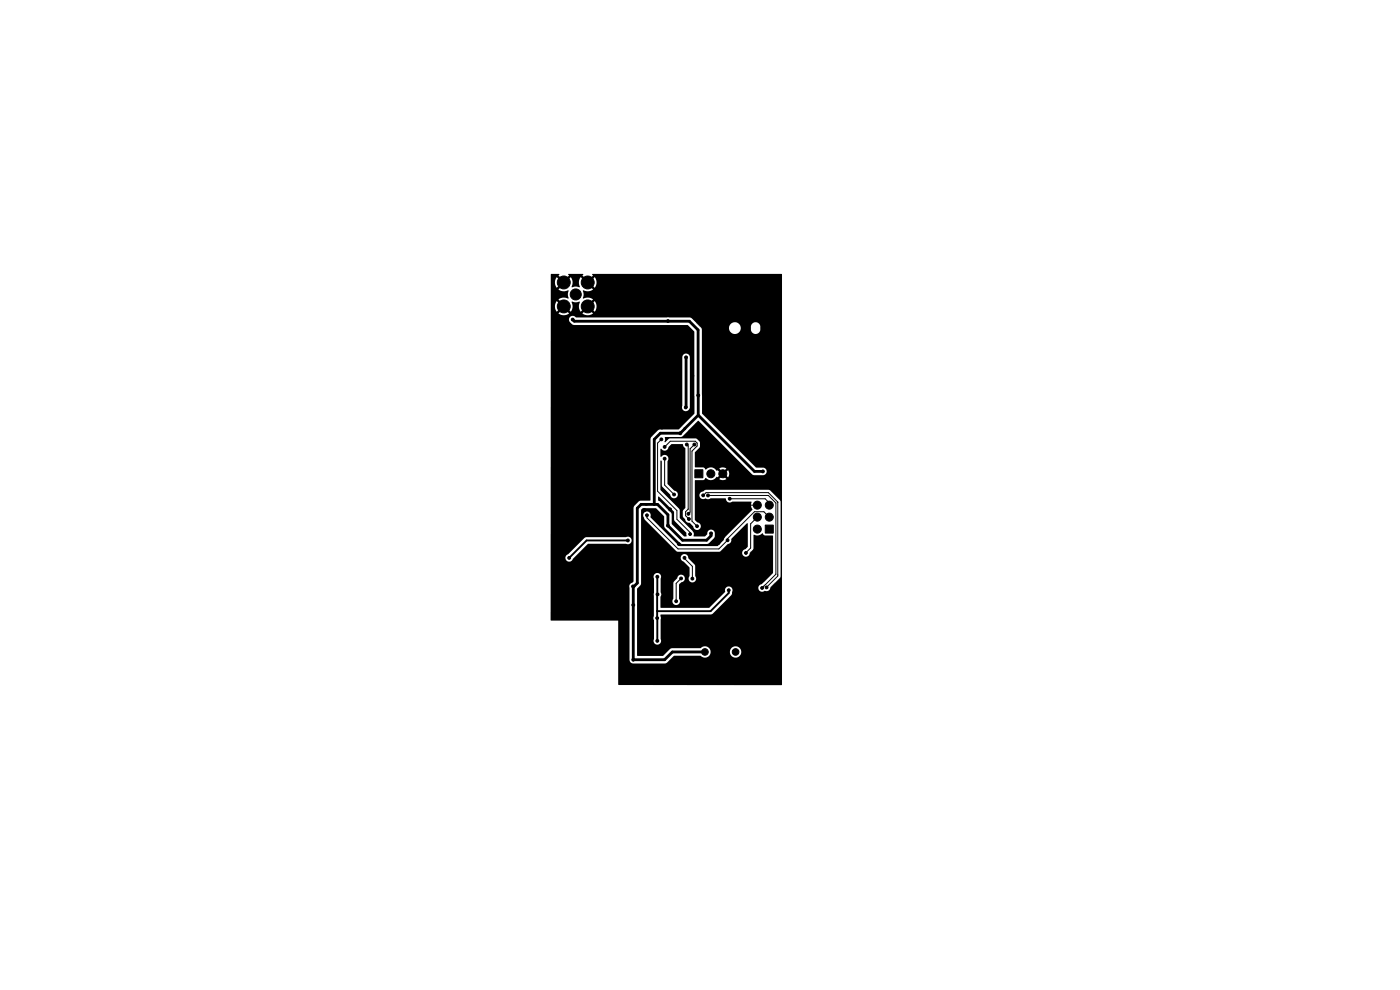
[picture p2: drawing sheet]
<svg xmlns="http://www.w3.org/2000/svg" width="297mm" height="210mm" viewBox="0 0 297 210" stroke-linecap="round" stroke-linejoin="round" font-family="sans-serif">
<g fill="#000" stroke="#000" stroke-width=".21">
<path d="M147.4 99.7h1.7v1.7h-1.7zM162.4 111.4h1.6v1.7h-1.6z"/>
<circle cx="119.6" cy="59.9" r="1.37"/>
<circle cx="124.7" cy="59.9" r="1.37"/>
<circle cx="131.4" cy="58.8" r=".3"/>
<circle cx="138.1" cy="58.8" r=".3"/>
<circle cx="144.8" cy="58.8" r=".3"/>
<circle cx="151.6" cy="58.8" r=".3"/>
<circle cx="158.3" cy="58.8" r=".3"/>
<circle cx="165" cy="58.8" r=".3"/>
<circle cx="117.4" cy="69.1" r=".3"/>
<circle cx="117.4" cy="75.3" r=".3"/>
<circle cx="119.6" cy="65" r="1.37"/>
<circle cx="121.5" cy="67.8" r=".3"/>
<circle cx="122.1" cy="62.5" r="1.17"/>
<circle cx="124.7" cy="65" r="1.37"/>
<circle cx="134.8" cy="77" r=".3"/>
<circle cx="137.3" cy="66.7" r=".3"/>
<circle cx="141.7" cy="68.1" r=".3"/>
<circle cx="143.2" cy="65.9" r=".3"/>
<circle cx="145.5" cy="75.8" r=".3"/>
<circle cx="146.9" cy="79.7" r=".3"/>
<circle cx="152.3" cy="77.8" r=".3"/>
<circle cx="117.4" cy="81.4" r=".3"/>
<circle cx="117.4" cy="93.8" r=".3"/>
<circle cx="117.4" cy="100" r=".3"/>
<circle cx="117.4" cy="87.6" r=".3"/>
<circle cx="123.4" cy="92.4" r=".3"/>
<circle cx="123.4" cy="84.5" r=".3"/>
<circle cx="134.8" cy="83.3" r=".3"/>
<circle cx="134.8" cy="90.8" r=".3"/>
<circle cx="134.8" cy="87.3" r=".3"/>
<circle cx="134.8" cy="95.1" r=".3"/>
<circle cx="140.3" cy="93.2" r=".3"/>
<circle cx="140.4" cy="90.7" r=".3"/>
<circle cx="141" cy="94.8" r=".3"/>
<circle cx="141" cy="97.3" r=".3"/>
<circle cx="143.6" cy="81.5" r=".3"/>
<circle cx="144.1" cy="98.1" r=".3"/>
<circle cx="144.3" cy="91.9" r=".3"/>
<circle cx="145.5" cy="86.4" r=".3"/>
<circle cx="145.7" cy="94.3" r=".3"/>
<circle cx="146" cy="88.2" r=".3"/>
<circle cx="147.3" cy="94.3" r=".3"/>
<circle cx="147.8" cy="90.2" r=".3"/>
<circle cx="148.1" cy="83.9" r=".3"/>
<circle cx="150.6" cy="88.2" r=".3"/>
<circle cx="152.9" cy="95.3" r=".3"/>
<circle cx="159.4" cy="95" r=".3"/>
<circle cx="161.8" cy="100" r=".3"/>
<circle cx="117.4" cy="112.3" r=".3"/>
<circle cx="117.4" cy="118.5" r=".3"/>
<circle cx="117.4" cy="106.1" r=".3"/>
<circle cx="120.7" cy="118.3" r=".3"/>
<circle cx="125.5" cy="118.1" r=".3"/>
<circle cx="127.7" cy="106.5" r=".3"/>
<circle cx="130.5" cy="119.8" r=".3"/>
<circle cx="133.2" cy="114.6" r=".3"/>
<circle cx="133.7" cy="107.9" r=".3"/>
<circle cx="133.7" cy="110" r=".3"/>
<circle cx="133.7" cy="112.7" r=".3"/>
<circle cx="134.8" cy="100.4" r=".3"/>
<circle cx="136.7" cy="108.2" r=".3"/>
<circle cx="137.2" cy="109.3" r=".3"/>
<circle cx="140.2" cy="111.3" r=".3"/>
<circle cx="141.4" cy="116.7" r=".3"/>
<circle cx="141.7" cy="111.5" r=".3"/>
<circle cx="142.1" cy="108" r=".3"/>
<circle cx="143" cy="104.9" r=".3"/>
<circle cx="143.9" cy="106.8" r=".3"/>
<circle cx="144" cy="115.4" r=".3"/>
<circle cx="145.2" cy="118.3" r=".3"/>
<circle cx="146" cy="109" r=".3"/>
<circle cx="146.1" cy="110.1" r=".3"/>
<circle cx="146.4" cy="113.3" r=".3"/>
<circle cx="147.9" cy="111.6" r=".3"/>
<circle cx="148.4" cy="113.3" r=".3"/>
<circle cx="149.2" cy="105.1" r=".3"/>
<circle cx="149.8" cy="110" r=".3"/>
<circle cx="150.1" cy="118.4" r=".3"/>
<circle cx="150.2" cy="105.1" r=".3"/>
<circle cx="150.8" cy="100.5" r=".85"/>
<circle cx="150.8" cy="113.1" r=".3"/>
<circle cx="152.4" cy="115.2" r=".3"/>
<circle cx="153.1" cy="106.8" r=".3"/>
<circle cx="153.3" cy="100.5" r=".85"/>
<circle cx="154.3" cy="114.6" r=".3"/>
<circle cx="154.8" cy="105.8" r=".3"/>
<circle cx="156.9" cy="118.4" r=".3"/>
<circle cx="157.6" cy="108.7" r=".3"/>
<circle cx="157.9" cy="114.8" r=".3"/>
<circle cx="158.2" cy="117.3" r=".3"/>
<circle cx="159.4" cy="102.3" r=".3"/>
<circle cx="160.7" cy="112.2" r=".85"/>
<circle cx="160.7" cy="109.7" r=".85"/>
<circle cx="160.7" cy="107.2" r=".85"/>
<circle cx="160.8" cy="114.8" r=".3"/>
<circle cx="162.5" cy="102.3" r=".3"/>
<circle cx="163.2" cy="109.7" r=".85"/>
<circle cx="163.2" cy="107.2" r=".85"/>
<circle cx="163.2" cy="118.4" r=".3"/>
<circle cx="117.4" cy="124.7" r=".3"/>
<circle cx="117.4" cy="130.8" r=".3"/>
<circle cx="130.5" cy="130.8" r=".3"/>
<circle cx="130.5" cy="128.5" r=".3"/>
<circle cx="130.5" cy="122.5" r=".3"/>
<circle cx="131.7" cy="134.5" r=".3"/>
<circle cx="131.7" cy="139.8" r=".3"/>
<circle cx="134.3" cy="124.4" r=".3"/>
<circle cx="134.3" cy="128.3" r=".3"/>
<circle cx="134.3" cy="139.9" r=".3"/>
<circle cx="136.9" cy="134.5" r=".3"/>
<circle cx="137.4" cy="120.1" r=".3"/>
<circle cx="139.4" cy="131.1" r=".3"/>
<circle cx="139.4" cy="122.3" r=".3"/>
<circle cx="139.4" cy="135.9" r=".3"/>
<circle cx="139.5" cy="126.1" r=".3"/>
<circle cx="142.5" cy="121" r=".3"/>
<circle cx="143.4" cy="127.5" r=".3"/>
<circle cx="144.5" cy="122.7" r=".3"/>
<circle cx="144.7" cy="136.4" r=".3"/>
<circle cx="144.7" cy="132.5" r=".3"/>
<circle cx="146.9" cy="122.7" r=".3"/>
<circle cx="149.5" cy="138.3" r=".7"/>
<circle cx="150.1" cy="134.7" r=".3"/>
<circle cx="153" cy="124.9" r=".3"/>
<circle cx="153.6" cy="130" r=".3"/>
<circle cx="154.6" cy="125.2" r=".3"/>
<circle cx="156" cy="138.3" r=".7"/>
<circle cx="158.7" cy="130" r=".3"/>
<circle cx="161.7" cy="124.7" r=".3"/>
<circle cx="162.6" cy="124.6" r=".3"/>
<circle cx="163" cy="138.1" r=".3"/>
<circle cx="164.9" cy="129.9" r=".3"/>
<circle cx="131.7" cy="144.6" r=".3"/>
<circle cx="138.3" cy="142.3" r=".3"/>
<circle cx="142.8" cy="144.6" r=".3"/>
<circle cx="153.8" cy="144.6" r=".3"/>
<circle cx="164.9" cy="144.6" r=".3"/>
</g>
<g fill="none" stroke="#000" stroke-width=".21">
<path d="M140.3 93.2l-.8 .8v10.2l4.1 4.1v1.9l2.8 2.7v.4M141 97.3v5.6l2 2M141 94.8l1.2-1.2h5.3l.4 .4v.6l-1.1 1.1v14.9l1.1 1M144.3 91.9h.1M145.7 94.3l.3 .3v13.4M147.3 94.3l-.9 .9v13.4l-.4 .4M137.2 109.3v.5l6.6 6.6h8.7l1.8-1.8v-.3l5.8-5.8h1.9l1.2 1.2M145.2 118.3l1.7 1.8v2.6M146 108h.1M146 108l-.6 .6v.8l.7 .7M146.1 110v.1M149.2 105.1l.6-.6h13.2l2 2v15.7l-2.4 2.4"/>
<path d="M150.2 105.1h12.8l1.6 1.6v15.1l-2.2 2.2M154.8 105.8h7.5l1.4 1.4M158.2 107.2h2.5M160.7 109.7l-1.5 1.4v5.1l-1 1.1M165 106.5h.1M134.3 124.4h.1M139.5 126.1l-.1 .1M144.5 122.7l-1.1 1v3.8M162 124.4l-.3 .3M162 124.4h.1M162.4 124h.1M162.4 124l-.4 .4"/>
<path d="M162.6 124.6h.1M165 122h.1"/>
</g>
<path d="M133.2 114.6h-8.8l-3.7 3.7M139.4 126.2v9.7M139.4 129.6h.1M139.4 131.1h.1M139.4 122.3l.1 3.8M154.6 125.2v.6l-3.9 3.8h-11.2" fill="none" stroke="#000" stroke-width=".4"/>
<path d="M121.5 67.8l.3 .3h24.4l1.9 1.9v18.1l-3.8 3.8h-4.2l-1.3 1.3v13.8M145.5 75.8v10.6M148.2 88.1l11.9 11.9h1.7M150.8 113.1v.6l-.9 .9h-5.1l-3.1-3.1v-2.3l-2.2-2.2h-3.5l-.8 .8v15.9l-.7 .7h-.2M134.3 124.4v15.5h6.7l1.6-1.6h7" fill="none" stroke="#000" stroke-width=".6"/>
<path d="M116.9 58.2l1.7-.1-.1 .3 .7 .8-.4 .3-.7-.7-.1 .1a1.86 1.86 0 0 0 .1 2.2l.7-.8 .4 .4-.7 .7 .1 .1a2.95 2.95 0 0 0 2 .1l-.1 1 .1 .6-.1 .1a1.86 1.86 0 0 0-2 .2l.7 .7-.4 .4-.7-.7-.1 .1a1.86 1.86 0 0 0 .1 2.1l.7-.7 .4 .4-.7 .7 .1 .1a1.86 1.86 0 0 0 2.1-.1l-.7-.7 .4-.4 .7 .7 .1-.1a2.95 2.95 0 0 0 .1-2h.1a1.8 1.8 0 0 0 1.5 0l.1 .1a1.86 1.86 0 0 0 .2 2l.7-.7 .4 .4-.8 .7 .1 .1a1.86 1.86 0 0 0 2.2-.1l-.7-.7 .3-.4 .8 .7v-.1a1.86 1.86 0 0 0 0-2.1l-.8 .7-.3-.4 .7-.7-.1-.1a2.95 2.95 0 0 0-2-.1v-.1a1.8 1.8 0 0 0-.1-1.5l.2-.1a1.86 1.86 0 0 0 2-.2l-.7-.7 .3-.4 .8 .8v-.1a1.86 1.86 0 0 0 0-2.2l-.8 .7-.3-.3 .7-.8-.2-.1 .1-.2 40.2 .1v87.1h-34.7l-.1-13.7h-14.3v-13.3h3.1v.1a.81 .81 0 0 0 .8 .7 .81 .81 0 0 0 .8-.6l3.3-3.2h8a.81 .81 0 0 0 1.2-.7 .81 .81 0 0 0-1.2-.7l-8.6 .1-4 3.7-.3 .6h-3.1v-32h27.9v.2a.84 .84 0 0 0 .8 .7 .84 .84 0 0 0 .8-.8v-10.8a.8 .8 0 0 0-.8-.6 .8 .8 0 0 0-.8 .7v10.6h-27.9v-18.6h3.9l.2 .6 .9 .6h24.1l1.4 1.5v17.3l-3.3 3.4h-4.1l-1.9 1.9v13.1l-.1 .1-2.3 .1-1 1-.2 .4v15.6l-.3 .3a.81 .81 0 0 0-.6 1.1v15.3l.3 .6 .5 .1h6.8l.4-.1 1.5-1.5h5.6a1.24 1.24 0 0 0 1.4 .3 1.24 1.24 0 0 0 .8-1.2h4v.2a1.21 1.21 0 0 0 1.9 .9 1.21 1.21 0 0 0 0-2 1.21 1.21 0 0 0-1.9 .9l-4.1-.1a1.24 1.24 0 0 0-.8-1 1.24 1.24 0 0 0-1.3 .4h-6l-.5 .2-1.5 1.4h-5.4l-.1-8.1h3.5l.1 .6v3.9a.81 .81 0 0 0 .7 1.3 .81 .81 0 0 0 .7-1.3l.1-5.1 10.8-.1 4.2-4.2a1.21 1.21 0 0 0-.4-1.7 .88 .88 0 0 0-1 1.2l-3.4 3.3h-10.3v-1.4h2.5v.1a.82 .82 0 0 0 1.2 .7 .82 .82 0 0 0 .2-1.3v-3l.6-.5a.82 .82 0 0 0 .7-.9 .82 .82 0 0 0-.9-.7 .82 .82 0 0 0-.7 .8l-.9 1v3.3l-.2 .5h-2.5v-.9l.2-.4-.2-.6 .1-2.9a.81 .81 0 0 0-.8-1.2 .81 .81 0 0 0-.7 1.3l-.1 8.2h-3.5v-6.1l.7-.7 .2-.4v-5.5h8.4a.8 .8 0 0 0 .6 .8l1.3 1.3v1.8a.81 .81 0 0 0 .1 1.1 .81 .81 0 0 0 1.1 0 .81 .81 0 0 0 0-1.1l-.1-2.3-1.4-1.5a.8 .8 0 0 0-.7-.9 .8 .8 0 0 0-.9 .8h-8.4v-9.1h.4l.4 1 6.8 6.8h9l1.9-1.6a.89 .89 0 0 0 .7-1.1l3.2-3.3h.2v4.9l-.4 .6a.82 .82 0 0 0-.8 .9 .82 .82 0 0 0 .9 .7 .82 .82 0 0 0 .8-.8l.7-1v-2.8l.2-.1a1.55 1.55 0 0 0 1.8-.3l.4 .5 1.8 .1v7.8l-2.4 2.4a.83 .83 0 0 0-.6 1.2 .83 .83 0 0 0 1.3 .2 .86 .86 0 0 0 1.2-.7l2-2 .1-.3v-15.8l-.1-.4-2.1-2.1-.3-.1h-13.4l-.5 .3a.84 .84 0 0 0-.8 1.2 .84 .84 0 0 0 1.3 .4l.4 .1 .7-.2 3.2 .1a.84 .84 0 0 0 .5 .7 .84 .84 0 0 0 .9-.1h4a2.19 2.19 0 0 0 .2 1.7l-5.7 5.8-.4 .7-1.3 1.2h-8.1l-6.1-6.1a.81 .81 0 0 0-.5-1.2 .81 .81 0 0 0-1.1 .7h-.4v-1l.4-.4h2.8l1.7 1.8v2l.2 .4 3.5 3.4h5.5l1.5-1.4v-1.1a.83 .83 0 0 0-1-.5 .83 .83 0 0 0-.6 1l-.5 .4h-2.3v-.7l-.3-.5-2.7-2.7-.1-2-4-3.9 .1-6.3 .2 .2v5.2l1.8 1.9a.81 .81 0 0 0 .9 .7 .81 .81 0 0 0 .7-.8 .81 .81 0 0 0-.8-.8l-1.4-1.5v-4.7a.85 .85 0 0 0-.2-1.3 .85 .85 0 0 0-1.2 .3v-1.7a.9 .9 0 0 0 .9 .4 .9 .9 0 0 0 .7-.8l.7-.6h2.3l.6 .9v12.6l-.6 .8 .1 1.1 .4 .5a1.71 1.71 0 0 0 1.1 .9l.7 .7a.81 .81 0 0 0 .8 .7 .81 .81 0 0 0 .8-.8 .81 .81 0 0 0-.8-.8l-.5-.6v-8.2l.1-.1 1.7-.1 .4-.4a1.57 1.57 0 0 0 2.5-.3l.1 .2 .7-.7 .3 .4-.6 .7a1.34 1.34 0 0 0 1.5-.1l-.6-.6 .3-.4 .7 .6a1.34 1.34 0 0 0 0-1.5l-.7 .7-.3-.4 .5-.7a1.34 1.34 0 0 0-1.4 .1l.6 .6-.3 .4-.7-.7-.1 .2a1.6 1.6 0 0 0-2-.6l-.4 .3-.5-.4-1.8-.1v-3.1l1.1-1.3v-.9l-.6-.7-.3-.1h-5.5l-1 .8-.1-.1 .1-1 3.6-.1 3.5-3.3 11.3 11.3 .5 .2h1.9a.8 .8 0 0 0 .8-.8 .8 .8 0 0 0-.8-.8h-1.5l-11.5-11.5v-17.8l-.2-.4h5.9v.2a1.25 1.25 0 0 0 1.2 1.1 1.25 1.25 0 0 0 1.3-.9h2.2v.2a1.01 1.01 0 0 0 1.1 .8 1.01 1.01 0 0 0 .9-1v-.8a1.01 1.01 0 0 0-1.1-.8 1.01 1.01 0 0 0-.9 1v.6h-2.2a1.25 1.25 0 0 0-1-1.5 1.25 1.25 0 0 0-1.5 1.1h-5.9l-1.9-2-.5-.2h-24.1a.81 .81 0 0 0-.9-.3 .81 .81 0 0 0-.6 .7h-3.9zM120.6 58.1h3l.2 .1-.3 .2 .8 .8-.4 .3-.7-.7a2.14 2.14 0 0 0-.2 2.1l-1-.1-.6 .2-.1-.2a1.86 1.86 0 0 0-.2-2l-.7 .7-.4-.3 .7-.8zM139.6 105.4h.2l3.2 3.1v1.9l2.6 2.6v.8h-.5l-2.6-2.6-.1-2.4-2.4-2.4-.4-.2z" fill="#000"/>
</svg>
